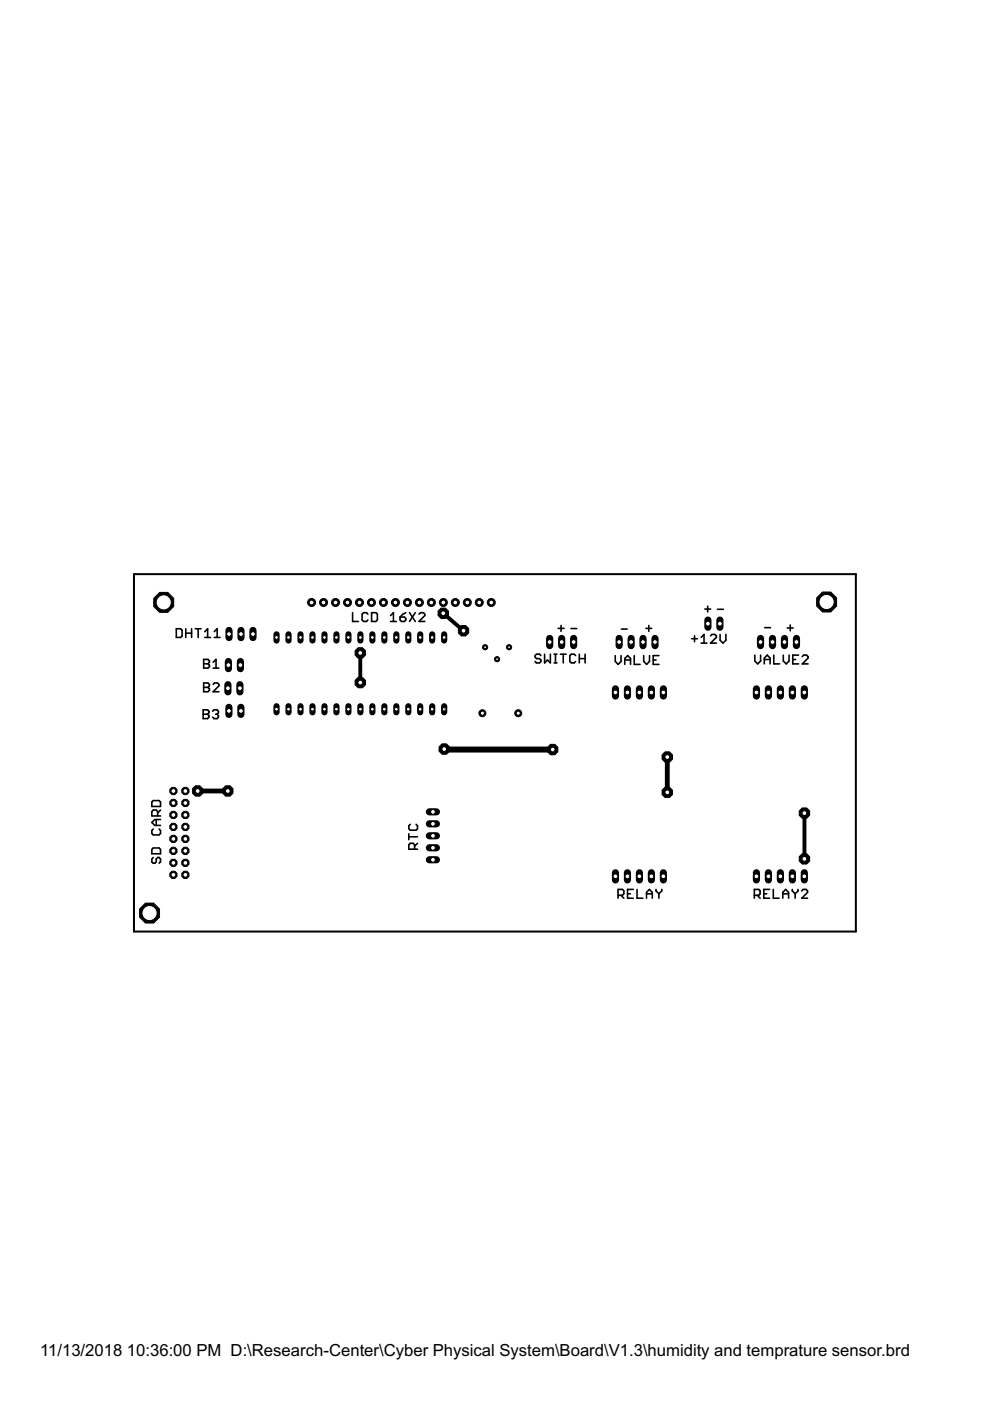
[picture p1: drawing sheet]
<svg xmlns="http://www.w3.org/2000/svg" width="210mm" height="297mm" viewBox="0 0 210 297" stroke-linecap="round" stroke-linejoin="round" font-family="sans-serif">
<defs><g id="words">
<g font-size="4">
<text x="8.5" y="287.5">11/13/2018</text>
<text x="26.9" y="287.5">10:36:00 PM D:\Research-Center\Cyber Physical System\Board\V1.3\humidity and temprature sensor.brd</text>
</g>
</g></defs>
<path d="M41.9 167.7h6.4M141.5 160.5v7.5" fill="none" stroke="#000" stroke-width="1"/>
<path d="M76.4 138.4v6.4M94 130l4.3 3.7M170.6 172.4v9.7" fill="none" stroke="#000" stroke-width=".83"/>
<path d="M94.2 158.8l23 .1" fill="none" stroke="#000" stroke-width="1.3"/>
<path d="M28.4 121.7h153.1v75.8h-153.1z" fill="none" stroke="#000" stroke-width=".42"/>
<path d="M48.6 133.7v1.5" fill="none" stroke="#000" stroke-width="1.5"/>
<circle cx="48.6" cy="134.4" r=".51" fill="#fff" stroke="#000" stroke-width=".21"/>
<path d="M51.1 133.7v1.5" fill="none" stroke="#000" stroke-width="1.5"/>
<circle cx="51.1" cy="134.4" r=".51" fill="#fff" stroke="#000" stroke-width=".21"/>
<path d="M53.6 133.7v1.5" fill="none" stroke="#000" stroke-width="1.5"/>
<circle cx="53.6" cy="134.4" r=".51" fill="#fff" stroke="#000" stroke-width=".21"/>
<circle cx="104.2" cy="127.7" r=".85" fill="#000" stroke="#000" stroke-width=".21"/>
<circle cx="104.2" cy="127.7" r=".51" fill="#fff" stroke="#000" stroke-width=".21"/>
<circle cx="101.6" cy="127.7" r=".85" fill="#000" stroke="#000" stroke-width=".21"/>
<circle cx="101.6" cy="127.7" r=".51" fill="#fff" stroke="#000" stroke-width=".21"/>
<circle cx="99.1" cy="127.7" r=".85" fill="#000" stroke="#000" stroke-width=".21"/>
<circle cx="99.1" cy="127.7" r=".51" fill="#fff" stroke="#000" stroke-width=".21"/>
<circle cx="96.5" cy="127.7" r=".85" fill="#000" stroke="#000" stroke-width=".21"/>
<circle cx="96.5" cy="127.7" r=".51" fill="#fff" stroke="#000" stroke-width=".21"/>
<circle cx="94" cy="127.7" r=".85" fill="#000" stroke="#000" stroke-width=".21"/>
<circle cx="94" cy="127.7" r=".51" fill="#fff" stroke="#000" stroke-width=".21"/>
<circle cx="91.5" cy="127.7" r=".85" fill="#000" stroke="#000" stroke-width=".21"/>
<circle cx="91.5" cy="127.7" r=".51" fill="#fff" stroke="#000" stroke-width=".21"/>
<circle cx="88.9" cy="127.7" r=".85" fill="#000" stroke="#000" stroke-width=".21"/>
<circle cx="88.9" cy="127.7" r=".51" fill="#fff" stroke="#000" stroke-width=".21"/>
<circle cx="86.4" cy="127.7" r=".85" fill="#000" stroke="#000" stroke-width=".21"/>
<circle cx="86.4" cy="127.7" r=".51" fill="#fff" stroke="#000" stroke-width=".21"/>
<circle cx="83.8" cy="127.7" r=".85" fill="#000" stroke="#000" stroke-width=".21"/>
<circle cx="83.8" cy="127.7" r=".51" fill="#fff" stroke="#000" stroke-width=".21"/>
<circle cx="81.3" cy="127.7" r=".85" fill="#000" stroke="#000" stroke-width=".21"/>
<circle cx="81.3" cy="127.7" r=".51" fill="#fff" stroke="#000" stroke-width=".21"/>
<circle cx="78.8" cy="127.7" r=".85" fill="#000" stroke="#000" stroke-width=".21"/>
<circle cx="78.8" cy="127.7" r=".51" fill="#fff" stroke="#000" stroke-width=".21"/>
<circle cx="76.2" cy="127.7" r=".85" fill="#000" stroke="#000" stroke-width=".21"/>
<circle cx="76.2" cy="127.7" r=".51" fill="#fff" stroke="#000" stroke-width=".21"/>
<circle cx="73.7" cy="127.7" r=".85" fill="#000" stroke="#000" stroke-width=".21"/>
<circle cx="73.7" cy="127.7" r=".51" fill="#fff" stroke="#000" stroke-width=".21"/>
<circle cx="71.1" cy="127.7" r=".85" fill="#000" stroke="#000" stroke-width=".21"/>
<circle cx="71.1" cy="127.7" r=".51" fill="#fff" stroke="#000" stroke-width=".21"/>
<circle cx="68.6" cy="127.7" r=".85" fill="#000" stroke="#000" stroke-width=".21"/>
<circle cx="68.6" cy="127.7" r=".51" fill="#fff" stroke="#000" stroke-width=".21"/>
<circle cx="66.1" cy="127.7" r=".85" fill="#000" stroke="#000" stroke-width=".21"/>
<circle cx="66.1" cy="127.7" r=".51" fill="#fff" stroke="#000" stroke-width=".21"/>
<circle cx="39.3" cy="185.5" r=".83" fill="#000" stroke="#000" stroke-width=".21"/>
<circle cx="39.3" cy="185.5" r=".51" fill="#fff" stroke="#000" stroke-width=".21"/>
<circle cx="36.8" cy="185.5" r=".83" fill="#000" stroke="#000" stroke-width=".21"/>
<circle cx="36.8" cy="185.5" r=".51" fill="#fff" stroke="#000" stroke-width=".21"/>
<circle cx="39.3" cy="182.9" r=".83" fill="#000" stroke="#000" stroke-width=".21"/>
<circle cx="39.3" cy="182.9" r=".51" fill="#fff" stroke="#000" stroke-width=".21"/>
<circle cx="36.8" cy="182.9" r=".83" fill="#000" stroke="#000" stroke-width=".21"/>
<circle cx="36.8" cy="182.9" r=".51" fill="#fff" stroke="#000" stroke-width=".21"/>
<circle cx="39.3" cy="180.4" r=".83" fill="#000" stroke="#000" stroke-width=".21"/>
<circle cx="39.3" cy="180.4" r=".51" fill="#fff" stroke="#000" stroke-width=".21"/>
<circle cx="36.8" cy="180.4" r=".83" fill="#000" stroke="#000" stroke-width=".21"/>
<circle cx="36.8" cy="180.4" r=".51" fill="#fff" stroke="#000" stroke-width=".21"/>
<circle cx="39.3" cy="177.9" r=".83" fill="#000" stroke="#000" stroke-width=".21"/>
<circle cx="39.3" cy="177.9" r=".51" fill="#fff" stroke="#000" stroke-width=".21"/>
<circle cx="36.8" cy="177.9" r=".83" fill="#000" stroke="#000" stroke-width=".21"/>
<circle cx="36.8" cy="177.9" r=".51" fill="#fff" stroke="#000" stroke-width=".21"/>
<circle cx="39.3" cy="175.3" r=".83" fill="#000" stroke="#000" stroke-width=".21"/>
<circle cx="39.3" cy="175.3" r=".51" fill="#fff" stroke="#000" stroke-width=".21"/>
<circle cx="36.8" cy="175.3" r=".83" fill="#000" stroke="#000" stroke-width=".21"/>
<circle cx="36.8" cy="175.3" r=".51" fill="#fff" stroke="#000" stroke-width=".21"/>
<circle cx="39.3" cy="172.8" r=".83" fill="#000" stroke="#000" stroke-width=".21"/>
<circle cx="39.3" cy="172.8" r=".51" fill="#fff" stroke="#000" stroke-width=".21"/>
<circle cx="36.8" cy="172.8" r=".83" fill="#000" stroke="#000" stroke-width=".21"/>
<circle cx="36.8" cy="172.8" r=".51" fill="#fff" stroke="#000" stroke-width=".21"/>
<circle cx="39.3" cy="170.2" r=".83" fill="#000" stroke="#000" stroke-width=".21"/>
<circle cx="39.3" cy="170.2" r=".51" fill="#fff" stroke="#000" stroke-width=".21"/>
<circle cx="36.8" cy="170.2" r=".83" fill="#000" stroke="#000" stroke-width=".21"/>
<circle cx="36.8" cy="170.2" r=".51" fill="#fff" stroke="#000" stroke-width=".21"/>
<circle cx="39.3" cy="167.7" r=".83" fill="#000" stroke="#000" stroke-width=".21"/>
<circle cx="39.3" cy="167.7" r=".51" fill="#fff" stroke="#000" stroke-width=".21"/>
<circle cx="36.8" cy="167.7" r=".83" fill="#000" stroke="#000" stroke-width=".21"/>
<circle cx="36.8" cy="167.7" r=".51" fill="#fff" stroke="#000" stroke-width=".21"/>
<path d="M94.2 134.5v1.3" fill="none" stroke="#000" stroke-width="1.3"/>
<circle cx="94.2" cy="135.1" r=".4" fill="#fff" stroke="#000" stroke-width=".21"/>
<path d="M91.6 134.5v1.3" fill="none" stroke="#000" stroke-width="1.3"/>
<circle cx="91.6" cy="135.1" r=".4" fill="#fff" stroke="#000" stroke-width=".21"/>
<path d="M89.1 134.5v1.3" fill="none" stroke="#000" stroke-width="1.3"/>
<circle cx="89.1" cy="135.1" r=".4" fill="#fff" stroke="#000" stroke-width=".21"/>
<path d="M86.6 134.5v1.3" fill="none" stroke="#000" stroke-width="1.3"/>
<circle cx="86.6" cy="135.1" r=".4" fill="#fff" stroke="#000" stroke-width=".21"/>
<path d="M84 134.5v1.3" fill="none" stroke="#000" stroke-width="1.3"/>
<circle cx="84" cy="135.1" r=".4" fill="#fff" stroke="#000" stroke-width=".21"/>
<path d="M81.5 134.5v1.3" fill="none" stroke="#000" stroke-width="1.3"/>
<circle cx="81.5" cy="135.1" r=".4" fill="#fff" stroke="#000" stroke-width=".21"/>
<path d="M79 134.5v1.3" fill="none" stroke="#000" stroke-width="1.3"/>
<circle cx="79" cy="135.1" r=".4" fill="#fff" stroke="#000" stroke-width=".21"/>
<path d="M76.4 134.5v1.3" fill="none" stroke="#000" stroke-width="1.3"/>
<circle cx="76.4" cy="135.1" r=".4" fill="#fff" stroke="#000" stroke-width=".21"/>
<path d="M73.9 134.5v1.3" fill="none" stroke="#000" stroke-width="1.3"/>
<circle cx="73.9" cy="135.1" r=".4" fill="#fff" stroke="#000" stroke-width=".21"/>
<path d="M71.3 134.5v1.3" fill="none" stroke="#000" stroke-width="1.3"/>
<circle cx="71.3" cy="135.1" r=".4" fill="#fff" stroke="#000" stroke-width=".21"/>
<path d="M68.8 134.5v1.3" fill="none" stroke="#000" stroke-width="1.3"/>
<circle cx="68.8" cy="135.1" r=".4" fill="#fff" stroke="#000" stroke-width=".21"/>
<path d="M66.3 134.5v1.3" fill="none" stroke="#000" stroke-width="1.3"/>
<circle cx="66.3" cy="135.1" r=".4" fill="#fff" stroke="#000" stroke-width=".21"/>
<path d="M94.2 149.7v1.3" fill="none" stroke="#000" stroke-width="1.3"/>
<circle cx="94.2" cy="150.4" r=".4" fill="#fff" stroke="#000" stroke-width=".21"/>
<path d="M91.6 149.7v1.3" fill="none" stroke="#000" stroke-width="1.3"/>
<circle cx="91.6" cy="150.4" r=".4" fill="#fff" stroke="#000" stroke-width=".21"/>
<path d="M89.1 149.7v1.3" fill="none" stroke="#000" stroke-width="1.3"/>
<circle cx="89.1" cy="150.4" r=".4" fill="#fff" stroke="#000" stroke-width=".21"/>
<path d="M73.9 149.7v1.3" fill="none" stroke="#000" stroke-width="1.3"/>
<circle cx="73.9" cy="150.4" r=".4" fill="#fff" stroke="#000" stroke-width=".21"/>
<path d="M71.3 149.7v1.3" fill="none" stroke="#000" stroke-width="1.3"/>
<circle cx="71.3" cy="150.4" r=".4" fill="#fff" stroke="#000" stroke-width=".21"/>
<path d="M68.8 149.7v1.3" fill="none" stroke="#000" stroke-width="1.3"/>
<circle cx="68.8" cy="150.4" r=".4" fill="#fff" stroke="#000" stroke-width=".21"/>
<path d="M66.3 149.7v1.3" fill="none" stroke="#000" stroke-width="1.3"/>
<circle cx="66.3" cy="150.4" r=".4" fill="#fff" stroke="#000" stroke-width=".21"/>
<path d="M58.6 149.7v1.3" fill="none" stroke="#000" stroke-width="1.3"/>
<circle cx="58.6" cy="150.4" r=".4" fill="#fff" stroke="#000" stroke-width=".21"/>
<path d="M58.6 134.5v1.3" fill="none" stroke="#000" stroke-width="1.3"/>
<circle cx="58.6" cy="135.1" r=".4" fill="#fff" stroke="#000" stroke-width=".21"/>
<path d="M61.2 134.5v1.3" fill="none" stroke="#000" stroke-width="1.3"/>
<circle cx="61.2" cy="135.1" r=".4" fill="#fff" stroke="#000" stroke-width=".21"/>
<path d="M63.7 134.5v1.3" fill="none" stroke="#000" stroke-width="1.3"/>
<circle cx="63.7" cy="135.1" r=".4" fill="#fff" stroke="#000" stroke-width=".21"/>
<path d="M61.2 149.7v1.3" fill="none" stroke="#000" stroke-width="1.3"/>
<circle cx="61.2" cy="150.4" r=".4" fill="#fff" stroke="#000" stroke-width=".21"/>
<path d="M63.7 149.7v1.3" fill="none" stroke="#000" stroke-width="1.3"/>
<circle cx="63.7" cy="150.4" r=".4" fill="#fff" stroke="#000" stroke-width=".21"/>
<path d="M86.6 149.7v1.3" fill="none" stroke="#000" stroke-width="1.3"/>
<circle cx="86.6" cy="150.4" r=".4" fill="#fff" stroke="#000" stroke-width=".21"/>
<path d="M76.4 149.7v1.3" fill="none" stroke="#000" stroke-width="1.3"/>
<circle cx="76.4" cy="150.4" r=".4" fill="#fff" stroke="#000" stroke-width=".21"/>
<path d="M79 149.7v1.3" fill="none" stroke="#000" stroke-width="1.3"/>
<circle cx="79" cy="150.4" r=".4" fill="#fff" stroke="#000" stroke-width=".21"/>
<path d="M81.5 149.7v1.3" fill="none" stroke="#000" stroke-width="1.3"/>
<circle cx="81.5" cy="150.4" r=".4" fill="#fff" stroke="#000" stroke-width=".21"/>
<path d="M84 149.7v1.3" fill="none" stroke="#000" stroke-width="1.3"/>
<circle cx="84" cy="150.4" r=".4" fill="#fff" stroke="#000" stroke-width=".21"/>
<path d="M91 182.3h1.5" fill="none" stroke="#000" stroke-width="1.5"/>
<circle cx="91.8" cy="182.3" r=".51" fill="#fff" stroke="#000" stroke-width=".21"/>
<path d="M91 179.7h1.5" fill="none" stroke="#000" stroke-width="1.5"/>
<circle cx="91.8" cy="179.7" r=".51" fill="#fff" stroke="#000" stroke-width=".21"/>
<path d="M91 177.2h1.5" fill="none" stroke="#000" stroke-width="1.5"/>
<circle cx="91.8" cy="177.2" r=".51" fill="#fff" stroke="#000" stroke-width=".21"/>
<path d="M91 174.7h1.5" fill="none" stroke="#000" stroke-width="1.5"/>
<circle cx="91.8" cy="174.7" r=".51" fill="#fff" stroke="#000" stroke-width=".21"/>
<path d="M91 172.1h1.5" fill="none" stroke="#000" stroke-width="1.5"/>
<circle cx="91.8" cy="172.1" r=".51" fill="#fff" stroke="#000" stroke-width=".21"/>
<path d="M48.3 145.2v1.5" fill="none" stroke="#000" stroke-width="1.5"/>
<circle cx="48.3" cy="145.9" r=".51" fill="#fff" stroke="#000" stroke-width=".21"/>
<path d="M50.9 145.2v1.5" fill="none" stroke="#000" stroke-width="1.5"/>
<circle cx="50.9" cy="145.9" r=".51" fill="#fff" stroke="#000" stroke-width=".21"/>
<path d="M48.5 150v1.5" fill="none" stroke="#000" stroke-width="1.5"/>
<circle cx="48.5" cy="150.7" r=".51" fill="#fff" stroke="#000" stroke-width=".21"/>
<path d="M51.1 150v1.5" fill="none" stroke="#000" stroke-width="1.5"/>
<circle cx="51.1" cy="150.7" r=".51" fill="#fff" stroke="#000" stroke-width=".21"/>
<path d="M130.5 185v1.6" fill="none" stroke="#000" stroke-width="1.5"/>
<circle cx="130.5" cy="185.8" r=".51" fill="#fff" stroke="#000" stroke-width=".21"/>
<path d="M133 185v1.6" fill="none" stroke="#000" stroke-width="1.5"/>
<circle cx="133" cy="185.8" r=".51" fill="#fff" stroke="#000" stroke-width=".21"/>
<path d="M135.6 185v1.6" fill="none" stroke="#000" stroke-width="1.5"/>
<circle cx="135.6" cy="185.8" r=".51" fill="#fff" stroke="#000" stroke-width=".21"/>
<path d="M138.1 185v1.6" fill="none" stroke="#000" stroke-width="1.5"/>
<circle cx="138.1" cy="185.8" r=".51" fill="#fff" stroke="#000" stroke-width=".21"/>
<path d="M140.7 185v1.6" fill="none" stroke="#000" stroke-width="1.5"/>
<circle cx="140.7" cy="185.8" r=".51" fill="#fff" stroke="#000" stroke-width=".21"/>
<path d="M130.5 146v1.6" fill="none" stroke="#000" stroke-width="1.5"/>
<circle cx="130.5" cy="146.8" r=".51" fill="#fff" stroke="#000" stroke-width=".21"/>
<path d="M133 146v1.6" fill="none" stroke="#000" stroke-width="1.5"/>
<circle cx="133" cy="146.8" r=".51" fill="#fff" stroke="#000" stroke-width=".21"/>
<path d="M135.6 146v1.6" fill="none" stroke="#000" stroke-width="1.5"/>
<circle cx="135.6" cy="146.8" r=".51" fill="#fff" stroke="#000" stroke-width=".21"/>
<path d="M138.1 146v1.6" fill="none" stroke="#000" stroke-width="1.5"/>
<circle cx="138.1" cy="146.8" r=".51" fill="#fff" stroke="#000" stroke-width=".21"/>
<path d="M140.7 146v1.6" fill="none" stroke="#000" stroke-width="1.5"/>
<circle cx="140.7" cy="146.8" r=".51" fill="#fff" stroke="#000" stroke-width=".21"/>
<path d="M48.4 140.3v1.5" fill="none" stroke="#000" stroke-width="1.5"/>
<circle cx="48.4" cy="141" r=".51" fill="#fff" stroke="#000" stroke-width=".21"/>
<path d="M51 140.3v1.5" fill="none" stroke="#000" stroke-width="1.5"/>
<circle cx="51" cy="141" r=".51" fill="#fff" stroke="#000" stroke-width=".21"/>
<path d="M150.1 131.5v1.5" fill="none" stroke="#000" stroke-width="1.5"/>
<circle cx="150.1" cy="132.2" r=".51" fill="#fff" stroke="#000" stroke-width=".21"/>
<path d="M152.6 131.5v1.5" fill="none" stroke="#000" stroke-width="1.5"/>
<circle cx="152.6" cy="132.2" r=".51" fill="#fff" stroke="#000" stroke-width=".21"/>
<circle cx="102.8" cy="137.2" r=".55" fill="#000" stroke="#000" stroke-width=".21"/>
<circle cx="102.8" cy="137.2" r=".3" fill="#fff" stroke="#000" stroke-width=".21"/>
<circle cx="105.4" cy="139.8" r=".55" fill="#000" stroke="#000" stroke-width=".21"/>
<circle cx="105.4" cy="139.8" r=".3" fill="#fff" stroke="#000" stroke-width=".21"/>
<circle cx="107.9" cy="137.2" r=".55" fill="#000" stroke="#000" stroke-width=".21"/>
<circle cx="107.9" cy="137.2" r=".3" fill="#fff" stroke="#000" stroke-width=".21"/>
<path d="M138.9 135.4v1.5" fill="none" stroke="#000" stroke-width="1.5"/>
<circle cx="138.9" cy="136.1" r=".51" fill="#fff" stroke="#000" stroke-width=".21"/>
<path d="M136.3 135.4v1.5" fill="none" stroke="#000" stroke-width="1.5"/>
<circle cx="136.3" cy="136.1" r=".51" fill="#fff" stroke="#000" stroke-width=".21"/>
<path d="M133.8 135.4v1.5" fill="none" stroke="#000" stroke-width="1.5"/>
<circle cx="133.8" cy="136.1" r=".51" fill="#fff" stroke="#000" stroke-width=".21"/>
<path d="M131.3 135.4v1.5" fill="none" stroke="#000" stroke-width="1.5"/>
<circle cx="131.3" cy="136.1" r=".51" fill="#fff" stroke="#000" stroke-width=".21"/>
<path d="M160.4 185v1.6" fill="none" stroke="#000" stroke-width="1.5"/>
<circle cx="160.4" cy="185.8" r=".51" fill="#fff" stroke="#000" stroke-width=".21"/>
<path d="M162.9 185v1.6" fill="none" stroke="#000" stroke-width="1.5"/>
<circle cx="162.9" cy="185.8" r=".51" fill="#fff" stroke="#000" stroke-width=".21"/>
<path d="M165.5 185v1.6" fill="none" stroke="#000" stroke-width="1.5"/>
<circle cx="165.5" cy="185.8" r=".51" fill="#fff" stroke="#000" stroke-width=".21"/>
<path d="M168 185v1.6" fill="none" stroke="#000" stroke-width="1.5"/>
<circle cx="168" cy="185.8" r=".51" fill="#fff" stroke="#000" stroke-width=".21"/>
<path d="M170.5 185v1.6" fill="none" stroke="#000" stroke-width="1.5"/>
<circle cx="170.5" cy="185.8" r=".51" fill="#fff" stroke="#000" stroke-width=".21"/>
<path d="M160.4 146v1.6" fill="none" stroke="#000" stroke-width="1.5"/>
<circle cx="160.4" cy="146.8" r=".51" fill="#fff" stroke="#000" stroke-width=".21"/>
<path d="M162.9 146v1.6" fill="none" stroke="#000" stroke-width="1.5"/>
<circle cx="162.9" cy="146.8" r=".51" fill="#fff" stroke="#000" stroke-width=".21"/>
<path d="M165.5 146v1.6" fill="none" stroke="#000" stroke-width="1.5"/>
<circle cx="165.5" cy="146.8" r=".51" fill="#fff" stroke="#000" stroke-width=".21"/>
<path d="M168 146v1.6" fill="none" stroke="#000" stroke-width="1.5"/>
<circle cx="168" cy="146.8" r=".51" fill="#fff" stroke="#000" stroke-width=".21"/>
<path d="M170.5 146v1.6" fill="none" stroke="#000" stroke-width="1.5"/>
<circle cx="170.5" cy="146.8" r=".51" fill="#fff" stroke="#000" stroke-width=".21"/>
<path d="M168.9 135.4v1.5" fill="none" stroke="#000" stroke-width="1.5"/>
<circle cx="168.9" cy="136.1" r=".51" fill="#fff" stroke="#000" stroke-width=".21"/>
<path d="M166.3 135.4v1.5" fill="none" stroke="#000" stroke-width="1.5"/>
<circle cx="166.3" cy="136.1" r=".51" fill="#fff" stroke="#000" stroke-width=".21"/>
<path d="M163.8 135.4v1.5" fill="none" stroke="#000" stroke-width="1.5"/>
<circle cx="163.8" cy="136.1" r=".51" fill="#fff" stroke="#000" stroke-width=".21"/>
<path d="M161.2 135.4v1.5" fill="none" stroke="#000" stroke-width="1.5"/>
<circle cx="161.2" cy="136.1" r=".51" fill="#fff" stroke="#000" stroke-width=".21"/>
<circle cx="109.9" cy="151.2" r=".74" fill="#000" stroke="#000" stroke-width=".21"/>
<circle cx="109.9" cy="151.2" r=".44" fill="#fff" stroke="#000" stroke-width=".21"/>
<circle cx="102.3" cy="151.2" r=".74" fill="#000" stroke="#000" stroke-width=".21"/>
<circle cx="102.3" cy="151.2" r=".44" fill="#fff" stroke="#000" stroke-width=".21"/>
<path d="M116.5 135.4v1.5" fill="none" stroke="#000" stroke-width="1.5"/>
<circle cx="116.5" cy="136.1" r=".51" fill="#fff" stroke="#000" stroke-width=".21"/>
<path d="M119.1 135.4v1.5" fill="none" stroke="#000" stroke-width="1.5"/>
<circle cx="119.1" cy="136.1" r=".51" fill="#fff" stroke="#000" stroke-width=".21"/>
<path d="M121.6 135.4v1.5" fill="none" stroke="#000" stroke-width="1.5"/>
<circle cx="121.6" cy="136.1" r=".51" fill="#fff" stroke="#000" stroke-width=".21"/>
<circle cx="41.9" cy="167.7" r=".8" fill="#000" stroke="#000" stroke-width=".21"/>
<circle cx="41.9" cy="167.7" r=".51" fill="#fff" stroke="#000" stroke-width=".21"/>
<circle cx="48.3" cy="167.7" r=".8" fill="#000" stroke="#000" stroke-width=".21"/>
<circle cx="48.3" cy="167.7" r=".51" fill="#fff" stroke="#000" stroke-width=".21"/>
<circle cx="94" cy="130" r=".8" fill="#000" stroke="#000" stroke-width=".21"/>
<circle cx="94" cy="130" r=".51" fill="#fff" stroke="#000" stroke-width=".21"/>
<circle cx="98.3" cy="133.7" r=".8" fill="#000" stroke="#000" stroke-width=".21"/>
<circle cx="98.3" cy="133.7" r=".51" fill="#fff" stroke="#000" stroke-width=".21"/>
<circle cx="98.3" cy="133.7" r="1.2" fill="#000" stroke="#000" stroke-width=".21"/>
<circle cx="98.3" cy="133.7" r=".51" fill="#fff" stroke="#000" stroke-width=".21"/>
<circle cx="94" cy="130" r="1.2" fill="#000" stroke="#000" stroke-width=".21"/>
<circle cx="94" cy="130" r=".51" fill="#fff" stroke="#000" stroke-width=".21"/>
<circle cx="48.3" cy="167.7" r="1.2" fill="#000" stroke="#000" stroke-width=".21"/>
<circle cx="48.3" cy="167.7" r=".51" fill="#fff" stroke="#000" stroke-width=".21"/>
<circle cx="41.9" cy="167.7" r="1.2" fill="#000" stroke="#000" stroke-width=".21"/>
<circle cx="41.9" cy="167.7" r=".51" fill="#fff" stroke="#000" stroke-width=".21"/>
<circle cx="141.5" cy="160.5" r=".55" fill="#000" stroke="#000" stroke-width=".21"/>
<circle cx="141.5" cy="160.5" r=".3" fill="#fff" stroke="#000" stroke-width=".21"/>
<circle cx="141.5" cy="168" r=".8" fill="#000" stroke="#000" stroke-width=".21"/>
<circle cx="141.5" cy="168" r=".51" fill="#fff" stroke="#000" stroke-width=".21"/>
<circle cx="141.5" cy="160.5" r="1.2" fill="#000" stroke="#000" stroke-width=".21"/>
<circle cx="141.5" cy="160.5" r=".51" fill="#fff" stroke="#000" stroke-width=".21"/>
<circle cx="141.5" cy="168" r="1.2" fill="#000" stroke="#000" stroke-width=".21"/>
<circle cx="141.5" cy="168" r=".51" fill="#fff" stroke="#000" stroke-width=".21"/>
<circle cx="76.4" cy="144.8" r=".8" fill="#000" stroke="#000" stroke-width=".21"/>
<circle cx="76.4" cy="144.8" r=".51" fill="#fff" stroke="#000" stroke-width=".21"/>
<circle cx="76.4" cy="138.4" r=".8" fill="#000" stroke="#000" stroke-width=".21"/>
<circle cx="76.4" cy="138.4" r=".51" fill="#fff" stroke="#000" stroke-width=".21"/>
<circle cx="76.4" cy="138.4" r="1.2" fill="#000" stroke="#000" stroke-width=".21"/>
<circle cx="76.4" cy="138.4" r=".51" fill="#fff" stroke="#000" stroke-width=".21"/>
<circle cx="76.4" cy="144.7" r="1.2" fill="#000" stroke="#000" stroke-width=".21"/>
<circle cx="76.4" cy="144.7" r=".51" fill="#fff" stroke="#000" stroke-width=".21"/>
<circle cx="117.2" cy="158.9" r=".55" fill="#000" stroke="#000" stroke-width=".21"/>
<circle cx="117.2" cy="158.9" r=".3" fill="#fff" stroke="#000" stroke-width=".21"/>
<circle cx="94.2" cy="158.8" r=".55" fill="#000" stroke="#000" stroke-width=".21"/>
<circle cx="94.2" cy="158.8" r=".3" fill="#fff" stroke="#000" stroke-width=".21"/>
<circle cx="117.2" cy="158.9" r="1.2" fill="#000" stroke="#000" stroke-width=".21"/>
<circle cx="117.2" cy="158.9" r=".51" fill="#fff" stroke="#000" stroke-width=".21"/>
<circle cx="94.2" cy="158.8" r="1.2" fill="#000" stroke="#000" stroke-width=".21"/>
<circle cx="94.2" cy="158.8" r=".51" fill="#fff" stroke="#000" stroke-width=".21"/>
<circle cx="170.6" cy="172.4" r=".8" fill="#000" stroke="#000" stroke-width=".21"/>
<circle cx="170.6" cy="172.4" r=".51" fill="#fff" stroke="#000" stroke-width=".21"/>
<circle cx="170.6" cy="182.1" r=".8" fill="#000" stroke="#000" stroke-width=".21"/>
<circle cx="170.6" cy="182.1" r=".51" fill="#fff" stroke="#000" stroke-width=".21"/>
<circle cx="170.6" cy="182.1" r="1.2" fill="#000" stroke="#000" stroke-width=".21"/>
<circle cx="170.6" cy="182.1" r=".51" fill="#fff" stroke="#000" stroke-width=".21"/>
<circle cx="170.6" cy="172.4" r="1.2" fill="#000" stroke="#000" stroke-width=".21"/>
<circle cx="170.6" cy="172.4" r=".51" fill="#fff" stroke="#000" stroke-width=".21"/>
<circle cx="34.7" cy="127.7" r="2.29" fill="#000" stroke="#000" stroke-width=".21"/>
<circle cx="34.7" cy="127.7" r="1.61" fill="#fff" stroke="#000" stroke-width=".21"/>
<circle cx="175.3" cy="127.6" r="2.29" fill="#000" stroke="#000" stroke-width=".21"/>
<circle cx="175.3" cy="127.6" r="1.61" fill="#fff" stroke="#000" stroke-width=".21"/>
<circle cx="31.7" cy="193.6" r="2.29" fill="#000" stroke="#000" stroke-width=".21"/>
<circle cx="31.7" cy="193.6" r="1.61" fill="#fff" stroke="#000" stroke-width=".21"/>
<g fill="none" stroke="#000" stroke-width=".34">
<path d="M37.4 133.3h.9l.3 .3v1.3l-.3 .2h-.9zM39.4 133.3v1.8M39.4 134.2h1.2M40.6 133.3v1.8M41.4 133.3h1.2M42 133.3v1.8M43.2 139.8h.9l.3 .3v.3l-.3 .3 .3 .3v.4l-.3 .2h-.9zM43.4 135.1h1.2M43.4 133.9l.6-.6v1.8M45.4 135.1h1.3M45.4 133.9l.6-.6v1.8M74.8 129.9v1.9h1.2"/>
<path d="M78 130.2l-.3-.3h-.6l-.3 .3v1.2l.3 .4h.6l.3-.4M78.8 129.9h.9l.3 .3v1.2l-.3 .4h-.9zM82.8 131.8h1.2M82.8 130.5l.6-.6v1.9M84.8 130.8h.9l.3 .3v.3l-.3 .4h-.6l-.3-.4zM86 129.9l-.6 .3-.6 .6M86.8 129.9l1.3 1.9M88.1 129.9l-1.3 1.9M88.8 130.2l.4-.3h.6l.3 .3v.3l-1.3 1.3h1.3M114.7 139l-.3-.3h-.7l-.2 .3v.3l.2 .3h.7l.3 .3v.4l-.3 .2h-.7l-.2-.2M115.5 138.7v1.8l.6-.6 .6 .6v-1.8M117.5 138.7h.6"/>
<path d="M117.8 138.7v1.8M118.3 133.2h1.3M118.8 138.7h1.2M119 132.6v1.3M119.4 138.7v1.8M121.1 133.3h1.2M122 139l-.2-.3h-.7l-.3 .3v1.3l.3 .2h.7l.2-.2M122.8 139.6h1.3M122.8 138.7v1.8M124.1 138.7v1.8M130.5 139v1.2l.6 .7 .6-.7v-1.2M131.7 133.4h1.3"/>
<path d="M132.5 139.9h1.2M134.5 139v1.9h1.2M136.5 139v1.2l.6 .7 .6-.7v-1.2M136.9 133.2h1.3M137.6 132.6v1.3M138.5 139.9h.6M139.7 139h-1.2v1.9h1.2M146.6 135.4h1.3M147.3 134.8v1.3M148.7 135.1l.6-.6v1.9M148.7 136.4h1.2M149.4 129.1h1.3"/>
<path d="M150.1 128.5v1.3M150.7 134.8l.3-.3h.6l.3 .3v.3l-1.2 1.3h1.2M152.1 129.2h1.3M152.7 134.5v1.2l.6 .7 .6-.7v-1.2M160 138.9v1.2l.7 .7 .6-.7v-1.2M162.1 139.8h1.2M162.1 133.1h1.3M164.1 138.9v1.9h1.2M166.1 138.9v1.2l.6 .7 .6-.7v-1.2M166.9 133.1h1.3M167.6 132.5v1.3M168.1 139.8h.6"/>
<path d="M169.3 138.9h-1.2v1.9h1.2M170.1 139.2l.3-.3h.6l.3 .3v.3l-1.2 1.3h1.2M43.1 150.5h.9l.3 .3v.3l-.3 .3 .3 .3v.3l-.3 .4h-.9zM43.1 151.4h.9M43.2 144.8h.9l.3 .3v.3l-.3 .3 .3 .3v.3l-.3 .4h-.9zM43.2 140.7h.9M43.2 145.7h.9M45.1 150.8l.3-.3h.6l.3 .3v.3l-.3 .3M45.2 141.6h1.2M45.2 140.4l.6-.6v1.8M45.2 145.1l.3-.3h.6l.3 .3v.3l-1.2 1.3h1.2M45.7 151.4h.3"/>
<path d="M46 151.4l.3 .3v.3l-.3 .4h-.6l-.3-.4M117.5 140.5h.6M132.5 140.9v-1.3l.6-.6 .6 .6v1.3M162.1 140.8v-1.3l.6-.6 .6 .6v1.3M32.5 169.7h1.2l.3 .4v.9h-1.8v-.9zM32.5 175.8l-.3 .3v.6l.3 .3h1.2l.3-.3v-.6l-.3-.3M32.5 179.8h1.2l.3 .3v.9h-1.8v-.9zM33.1 173.8v1.2M33.4 173v-.9l-.3-.4h-.6l-.3 .4v.9h1.8M34 173.8h-1.2l-.6 .6 .6 .6h1.2M34 171.7l-.6 .7M86.7 176.8v1.2"/>
<path d="M86.7 177.4h1.8M87 174.8l-.3 .3v.6l.3 .3h1.2l.3-.3v-.6l-.3-.3M88.5 178.8l-.6 .6M32.5 181.8l-.3 .3v.6l.3 .3h.3l.3-.3v-.6l.3-.3h.3l.3 .3v.6l-.3 .3M87.9 180v-.9l-.3-.3h-.6l-.3 .3v.9h1.8M131 189.8h1l.3-.3v-.6l-.3-.3h-1v1.8M131.7 189.8l.6 .6M133.1 189.5h.6M134.3 188.6h-1.2v1.8h1.2M135.1 188.6v1.8h1.2M137.1 189.5h1.2M137.1 190.4v-1.2l.6-.6 .6 .6v1.2"/>
<path d="M139.1 188.6v.3l.6 .6M139.7 189.5v.9M140.3 188.6v.3l-.6 .6M159.9 189.8h1l.3-.3v-.6l-.3-.3h-1v1.8M160.5 189.8l.7 .6M161.9 189.5h.7M163.2 188.6h-1.3v1.8h1.3M164 188.6v1.8h1.2M166 189.5h1.2M166 190.4v-1.2l.6-.6 .6 .6v1.2M168 188.6v.3l.6 .6M168.6 189.5v.9"/>
<path d="M169.2 188.6v.3l-.6 .6M170 188.9l.3-.3h.6l.3 .3v.3l-1.2 1.2h1.2"/>
</g>
<path d="M94.2 150.3v.1" fill="none" stroke="#000" stroke-width=".21"/>
<use href="#words"/>
</svg>
